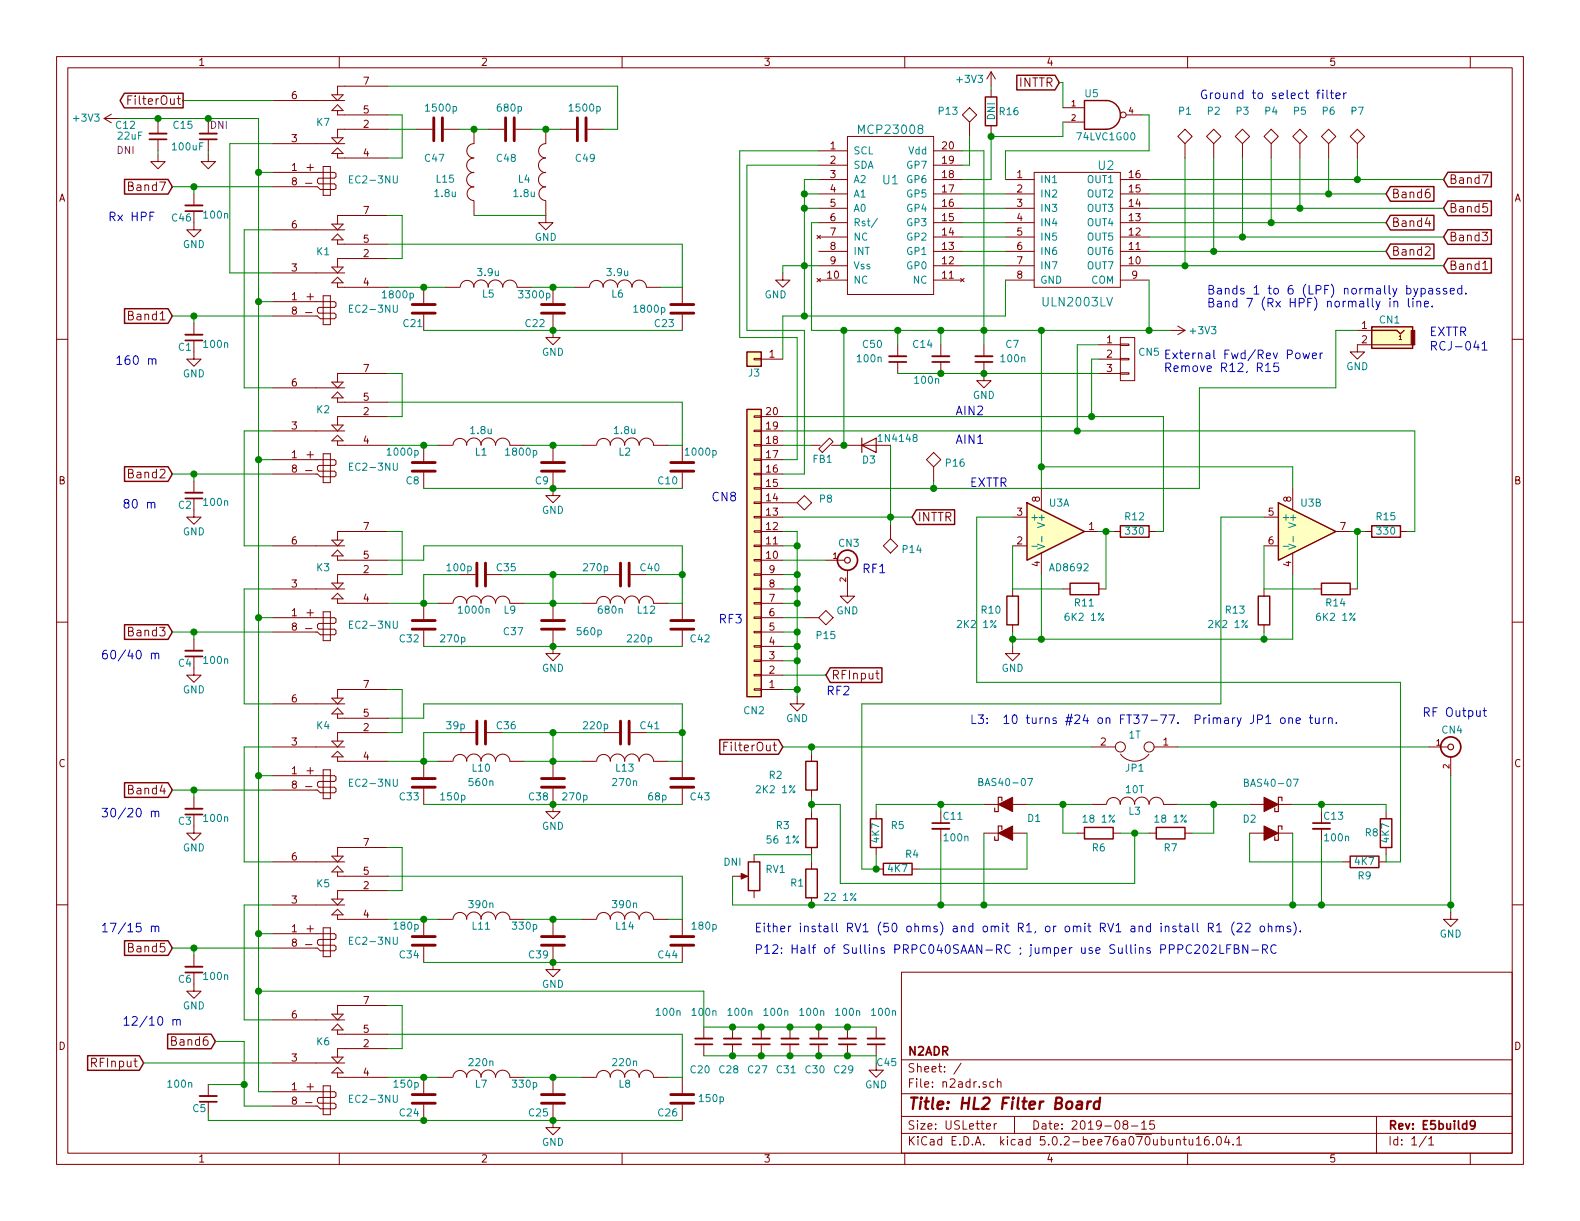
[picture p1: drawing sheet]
<svg xmlns="http://www.w3.org/2000/svg" width="279mm" height="216mm" viewBox="0 0 279 216" stroke-linecap="round" stroke-linejoin="round" font-family="sans-serif">
<defs><g id="words">
<text font-size="2.8" fill="#840000" x="160.4" y="196.2">Title: HL2 Filter Board</text>
<g font-size="2.1" fill="#840000">
<text x="180.2" y="15.4">INTTR</text>
<text x="23.3" y="18.5">FilterOut</text>
<text x="23.1" y="33.8">Band7</text>
<text x="54.3" y="30.3">+</text>
<text x="54.3" y="33.1">-</text>
<text x="246" y="35.1">Band6</text>
<text x="256.2" y="32.5">Band7</text>
<text x="246" y="40.1">Band4</text>
<text x="256.2" y="37.6">Band5</text>
<text x="246" y="45.2">Band2</text>
<text x="256.2" y="47.8">Band1</text>
<text x="256.2" y="42.7">Band3</text>
<text x="54.3" y="53.1">+</text>
<text x="23.1" y="56.6">Band1</text>
<text x="54.3" y="55.9">-</text>
<text x="54.3" y="81.1">+</text>
<text x="54.3" y="83.9">-</text>
<text x="23.1" y="84.6">Band2</text>
<text x="162.2" y="92.2">INTTR</text>
<text x="23.1" y="112.5">Band3</text>
<text x="54.3" y="109">+</text>
<text x="54.3" y="111.8">-</text>
<text x="147" y="120.1">RFInput</text>
<text x="54.3" y="137">+</text>
<text x="128.7" y="132.8">FilterOut</text>
<text x="23.1" y="140.5">Band4</text>
<text x="54.3" y="139.8">-</text>
<text x="54.3" y="164.9">+</text>
<text x="54.3" y="167.7">-</text>
<text x="23.1" y="168.4">Band5</text>
<text x="30.7" y="184.9">Band6</text>
<text x="16.5" y="188.7">RFInput</text>
<text x="160.4" y="189.6">Sheet: /</text>
<text x="160.4" y="186.6">N2ADR</text>
<text x="54.3" y="192.8">+</text>
<text x="54.3" y="195.6">-</text>
<text x="160.4" y="192.3">File: n2adr.sch</text>
<text x="160.4" y="202.5">KiCad E.D.A. kicad 5.0.2-bee76a070ubuntu16.04.1</text>
<text x="160.4" y="199.7">Size: USLetter</text>
<text x="182.4" y="199.7">Date: 2019-08-15</text>
<text x="245.4" y="199.7">Rev: E5build9</text>
<text x="245.4" y="202.5">Id: 1/1</text>
</g>
<g font-size="2.1" fill="#0000c2">
<text x="212.1" y="17.5">Ground to select filter</text>
<text x="19" y="39.1">Rx HPF</text>
<text x="213.4" y="52.1">Bands 1 to 6 (LPF) normally bypassed.</text>
<text x="213.4" y="54.4">Band 7 (Rx HPF) normally in line.</text>
<text x="252.7" y="59.4">EXTTR</text>
<text x="20.3" y="64.5">160 m</text>
<text x="205.7" y="63.5">External Fwd/Rev Power</text>
<text x="205.7" y="65.8">Remove R12, R15</text>
<text x="252.7" y="62">RCJ-041</text>
<text x="168.9" y="73.4">AIN2</text>
<text x="168.9" y="78.5">AIN1</text>
<text x="21.6" y="89.9">80 m</text>
<text x="125.7" y="88.6">CN8</text>
<text x="171.4" y="86.1">EXTTR</text>
<text x="152.4" y="101.3">RF1</text>
<text x="127" y="110.2">RF3</text>
<text x="17.8" y="116.6">60/40 m</text>
<text x="146" y="122.9">RF2</text>
<text x="171.4" y="128">L3: 10 turns #24 on FT37-77. Primary JP1 one turn.</text>
<text x="251.5" y="126.7">RF Output</text>
<text x="17.8" y="144.5">30/20 m</text>
<text x="17.8" y="164.8">17/15 m</text>
<text x="133.3" y="164.8">Either install RV1 (50 ohms) and omit R1, or omit RV1 and install R1 (22 ohms).</text>
<text x="133.3" y="168.7">P12: Half of Sullins PRPC040SAAN-RC ; jumper use Sullins PPPC202LFBN-RC</text>
<text x="21.6" y="181.4">12/10 m</text>
</g>
<g font-size="2.1" fill="#008484">
<text x="152.2" y="23.7">MCP23008</text>
<text x="156.1" y="32.6">U1</text>
<text x="194.2" y="30">U2</text>
<text x="184.6" y="54.2">ULN2003LV</text>
</g>
<g font-size="1.8" fill="#840000">
<text x="35" y="11.6">1</text>
<text x="85" y="11.6">2</text>
<text x="135" y="11.6">3</text>
<text x="185" y="11.6">4</text>
<text x="235" y="11.6">5</text>
<text x="51.6" y="17.5">6</text>
<text x="64.3" y="15">7</text>
<text x="64.3" y="22.6">2</text>
<text x="64.3" y="20.1">5</text>
<text x="51.6" y="25.1">3</text>
<text x="64.3" y="27.7">4</text>
<text x="146.8" y="26.4">1</text>
<text x="146.8" y="29">2</text>
<text x="166.7" y="29">19</text>
<text x="166.7" y="26.4">20</text>
<text x="10.4" y="35.6">A</text>
<text x="51.6" y="30.2">1</text>
<text x="51.6" y="32.8">8</text>
<text x="146.8" y="31.5">3</text>
<text x="146.8" y="34">4</text>
<text x="166.7" y="34">17</text>
<text x="166.7" y="31.5">18</text>
<text x="179.9" y="31.5">1</text>
<text x="179.9" y="34">2</text>
<text x="199.7" y="34">15</text>
<text x="199.7" y="31.5">16</text>
<text x="267.8" y="35.6">A</text>
<text x="51.6" y="40.4">6</text>
<text x="64.3" y="37.8">7</text>
<text x="146.8" y="36.6">5</text>
<text x="146.8" y="39.1">6</text>
<text x="146.8" y="41.7">7</text>
<text x="166.7" y="41.7">14</text>
<text x="166.7" y="39.1">15</text>
<text x="166.7" y="36.6">16</text>
<text x="179.9" y="36.6">3</text>
<text x="179.9" y="39.1">4</text>
<text x="179.9" y="41.7">5</text>
<text x="199.7" y="41.7">12</text>
<text x="199.7" y="39.1">13</text>
<text x="199.7" y="36.6">14</text>
<text x="64.3" y="45.5">2</text>
<text x="64.3" y="42.9">5</text>
<text x="146.8" y="44.2">8</text>
<text x="146.8" y="46.7">9</text>
<text x="166.7" y="46.7">12</text>
<text x="166.7" y="44.2">13</text>
<text x="179.9" y="44.2">6</text>
<text x="179.9" y="46.7">7</text>
<text x="199.7" y="46.7">10</text>
<text x="199.7" y="44.2">11</text>
<text x="51.6" y="53.1">1</text>
<text x="51.6" y="48">3</text>
<text x="64.3" y="50.5">4</text>
<text x="146.4" y="49.3">10</text>
<text x="166.7" y="49.3">11</text>
<text x="179.9" y="49.3">8</text>
<text x="200.2" y="49.3">9</text>
<text x="51.6" y="55.6">8</text>
<text x="240.8" y="58.2">1</text>
<text x="64.3" y="65.8">7</text>
<text x="136" y="63.2">1</text>
<text x="195.7" y="60.7">1</text>
<text x="195.7" y="63.2">2</text>
<text x="195.7" y="65.8">3</text>
<text x="240.8" y="60.7">2</text>
<text x="51.6" y="68.3">6</text>
<text x="64.3" y="70.9">5</text>
<text x="51.6" y="75.9">3</text>
<text x="64.3" y="73.4">2</text>
<text x="135.6" y="75.9">19</text>
<text x="135.6" y="73.4">20</text>
<text x="51.6" y="81">1</text>
<text x="51.6" y="83.6">8</text>
<text x="64.3" y="78.5">4</text>
<text x="135.6" y="83.6">16</text>
<text x="135.6" y="81">17</text>
<text x="135.6" y="78.5">18</text>
<text x="10.4" y="85.6">B</text>
<text x="135.6" y="88.6">14</text>
<text x="135.6" y="86.1">15</text>
<text x="183.9" y="88.7" transform="rotate(-90 183.9 88.7)">8</text>
<text x="228.3" y="88.7" transform="rotate(-90 228.3 88.7)">8</text>
<text x="267.8" y="85.6">B</text>
<text x="64.3" y="93.7">7</text>
<text x="135.6" y="93.7">12</text>
<text x="135.6" y="91.2">13</text>
<text x="179.9" y="91.2">3</text>
<text x="192.6" y="93.7">1</text>
<text x="224.3" y="91.2">5</text>
<text x="237" y="93.7">7</text>
<text x="51.6" y="96.3">6</text>
<text x="64.3" y="101.3">2</text>
<text x="64.3" y="98.8">5</text>
<text x="135.6" y="98.8">10</text>
<text x="135.6" y="96.3">11</text>
<text x="136" y="101.3">9</text>
<text x="179.9" y="96.3">2</text>
<text x="183.9" y="100.2" transform="rotate(-90 183.9 100.2)">4</text>
<text x="224.3" y="96.3">6</text>
<text x="228.3" y="100.2" transform="rotate(-90 228.3 100.2)">4</text>
<text x="51.6" y="103.9">3</text>
<text x="64.3" y="106.4">4</text>
<text x="136" y="106.4">7</text>
<text x="136" y="103.9">8</text>
<text x="51.6" y="109">1</text>
<text x="51.6" y="111.5">8</text>
<text x="136" y="111.5">5</text>
<text x="136" y="109">6</text>
<text x="136" y="119.1">2</text>
<text x="136" y="116.6">3</text>
<text x="136" y="114">4</text>
<text x="51.6" y="124.2">6</text>
<text x="64.3" y="121.7">7</text>
<text x="136" y="121.7">1</text>
<text x="51.6" y="131.8">3</text>
<text x="64.3" y="129.3">2</text>
<text x="64.3" y="126.7">5</text>
<text x="194.6" y="131.8">2</text>
<text x="205.7" y="131.8">1</text>
<text x="10.4" y="135.6">C</text>
<text x="51.6" y="136.9">1</text>
<text x="64.3" y="134.4">4</text>
<text x="267.8" y="135.6">C</text>
<text x="51.6" y="139.4">8</text>
<text x="64.3" y="149.6">7</text>
<text x="51.6" y="152.1">6</text>
<text x="64.3" y="154.7">5</text>
<text x="51.6" y="159.8">3</text>
<text x="64.3" y="157.2">2</text>
<text x="51.6" y="164.8">1</text>
<text x="51.6" y="167.4">8</text>
<text x="64.3" y="162.3">4</text>
<text x="64.3" y="177.5">7</text>
<text x="10.4" y="185.6">D</text>
<text x="51.6" y="180.1">6</text>
<text x="64.3" y="185.2">2</text>
<text x="64.3" y="182.6">5</text>
<text x="267.8" y="185.6">D</text>
<text x="51.6" y="187.7">3</text>
<text x="64.3" y="190.2">4</text>
<text x="51.6" y="192.8">1</text>
<text x="51.6" y="195.3">8</text>
<text x="35" y="205.5">1</text>
<text x="85" y="205.5">2</text>
<text x="135" y="205.5">3</text>
<text x="185" y="205.5">4</text>
<text x="235" y="205.5">5</text>
</g>
<g font-size="1.8" fill="#008484">
<text x="169.4" y="14.7">+3V3</text>
<text x="191.9" y="17.2">U5</text>
<text x="13.2" y="21.5">+3V3</text>
<text x="20.6" y="22.8">C12</text>
<text x="30.7" y="22.8">C15</text>
<text x="56" y="22.3">K7</text>
<text x="75.5" y="19.7">1500p</text>
<text x="88.1" y="19.7">680p</text>
<text x="100.9" y="19.7">1500p</text>
<text x="166.1" y="20.3">P13</text>
<text x="175.9" y="21.2" transform="rotate(-90 175.9 21.2)">DNI</text>
<text x="176.8" y="20.4">R16</text>
<text x="208.5" y="20.3">P1</text>
<text x="213.6" y="20.3">P2</text>
<text x="218.6" y="20.3">P3</text>
<text x="223.7" y="20.3">P4</text>
<text x="228.8" y="20.3">P5</text>
<text x="233.9" y="20.3">P6</text>
<text x="239" y="20.3">P7</text>
<text x="20.9" y="24.7">22uF</text>
<text x="30.6" y="26.6">100uF</text>
<text x="75.2" y="28.6">C47</text>
<text x="87.9" y="28.6">C48</text>
<text x="101.9" y="28.6">C49</text>
<text x="150.9" y="27.3">SCL</text>
<text x="150.9" y="29.8">SDA</text>
<text x="160.6" y="29.8">GP7</text>
<text x="160.7" y="27.3">Vdd</text>
<text x="190.7" y="24.8">74LVC1G00</text>
<text x="62.3" y="32.4">EC2-3NU</text>
<text x="77" y="34.8">1.8u</text>
<text x="77.2" y="32.3">L15</text>
<text x="91" y="34.8">1.8u</text>
<text x="91.7" y="32.3">L4</text>
<text x="150.9" y="32.4">A2</text>
<text x="150.9" y="34.9">A1</text>
<text x="160.6" y="34.9">GP5</text>
<text x="160.6" y="32.4">GP6</text>
<text x="183.9" y="32.4">IN1</text>
<text x="183.9" y="34.9">IN2</text>
<text x="192.4" y="34.9">OUT2</text>
<text x="192.4" y="32.4">OUT1</text>
<text x="30.5" y="39.2">C46</text>
<text x="36.2" y="38.7">100n</text>
<text x="150.9" y="37.5">A0</text>
<text x="150.9" y="40">Rst/</text>
<text x="160.6" y="40">GP3</text>
<text x="160.6" y="37.5">GP4</text>
<text x="183.9" y="37.5">IN3</text>
<text x="183.9" y="40">IN4</text>
<text x="192.4" y="40">OUT4</text>
<text x="192.4" y="37.5">OUT3</text>
<text x="32.3" y="43.9">GND</text>
<text x="56" y="45.1">K1</text>
<text x="94.6" y="42.6">GND</text>
<text x="150.9" y="42.5">NC</text>
<text x="150.9" y="45.1">INT</text>
<text x="150.9" y="47.6">Vss</text>
<text x="160.6" y="47.6">GP0</text>
<text x="160.6" y="45.1">GP1</text>
<text x="160.6" y="42.5">GP2</text>
<text x="183.9" y="42.5">IN5</text>
<text x="183.9" y="45.1">IN6</text>
<text x="183.9" y="47.6">IN7</text>
<text x="192.4" y="47.6">OUT7</text>
<text x="192.4" y="45.1">OUT6</text>
<text x="192.4" y="42.5">OUT5</text>
<text x="67.9" y="52.8">1800p</text>
<text x="84.6" y="48.8">3.9u</text>
<text x="85.3" y="52.6">L5</text>
<text x="92" y="52.8">3300p</text>
<text x="107.5" y="48.8">3.9u</text>
<text x="108.2" y="52.6">L6</text>
<text x="135.2" y="52.8">GND</text>
<text x="150.9" y="50.2">NC</text>
<text x="161.5" y="50.2">NC</text>
<text x="183.9" y="50.2">GND</text>
<text x="193" y="50.2">COM</text>
<text x="62.3" y="55.3">EC2-3NU</text>
<text x="71.4" y="57.8">C21</text>
<text x="93" y="57.8">C22</text>
<text x="112.3" y="55.3">1800p</text>
<text x="115.8" y="57.8">C23</text>
<text x="210.6" y="59.1">+3V3</text>
<text x="244" y="57.2">CN1</text>
<text x="31.6" y="62">C1</text>
<text x="36.2" y="61.5">100n</text>
<text x="95.8" y="62.9">GND</text>
<text x="151.7" y="64.1">100n</text>
<text x="152.7" y="61.5">C50</text>
<text x="161.5" y="61.5">C14</text>
<text x="177.1" y="64.1">100n</text>
<text x="177.9" y="61.5">C7</text>
<text x="201.4" y="62.9">CN5</text>
<text x="238.1" y="65.5">GND</text>
<text x="32.3" y="66.7">GND</text>
<text x="132.4" y="66.6">J3</text>
<text x="161.9" y="67.9">100n</text>
<text x="172" y="70.5">GND</text>
<text x="56" y="73.1">K2</text>
<text x="83.3" y="76.8">1.8u</text>
<text x="108.7" y="76.8">1.8u</text>
<text x="62.3" y="83.2">EC2-3NU</text>
<text x="68.7" y="80.6">1000p</text>
<text x="84.1" y="80.6">L1</text>
<text x="89.7" y="80.6">1800p</text>
<text x="109.5" y="80.6">L2</text>
<text x="121.4" y="80.6">1000p</text>
<text x="143.8" y="81.8">FB1</text>
<text x="152.6" y="82">D3</text>
<text x="155.7" y="78.2">1N4148</text>
<text x="167.3" y="82.5">P16</text>
<text x="31.6" y="90">C2</text>
<text x="36.2" y="89.5">100n</text>
<text x="71.9" y="85.6">C8</text>
<text x="94.7" y="85.6">C9</text>
<text x="116.5" y="85.6">C10</text>
<text x="145" y="88.9">P8</text>
<text x="185.5" y="89.6">U3A</text>
<text x="230.1" y="89.6">U3B</text>
<text x="32.3" y="94.7">GND</text>
<text x="95.8" y="90.9">GND</text>
<text x="182.1" y="92.1">+</text>
<text x="184.8" y="92.9" transform="rotate(-90 184.8 92.9)">V+</text>
<text x="199" y="92">R12</text>
<text x="199.2" y="94.5">330</text>
<text x="226.6" y="92.1">+</text>
<text x="229.2" y="92.9" transform="rotate(-90 229.2 92.9)">V+</text>
<text x="243.5" y="92">R15</text>
<text x="243.6" y="94.5">330</text>
<text x="56" y="101">K3</text>
<text x="79.2" y="101">100p</text>
<text x="87.9" y="101">C35</text>
<text x="103.3" y="101">270p</text>
<text x="113.3" y="101">C40</text>
<text x="148.4" y="96.7">CN3</text>
<text x="159.7" y="97.8">P14</text>
<text x="185.9" y="101">AD8692</text>
<text x="190.1" y="107.2">R11</text>
<text x="234.6" y="107.2">R14</text>
<text x="62.3" y="111.2">EC2-3NU</text>
<text x="70.7" y="113.6">C32</text>
<text x="78.1" y="113.6">270p</text>
<text x="81.3" y="108.5">1000n</text>
<text x="89.2" y="108.5">L9</text>
<text x="89.2" y="112.3">C37</text>
<text x="102.2" y="112.3">560p</text>
<text x="105.9" y="108.5">680n</text>
<text x="111.1" y="113.6">220p</text>
<text x="112.8" y="108.5">L12</text>
<text x="122.2" y="113.6">C42</text>
<text x="144.5" y="113">P15</text>
<text x="147.9" y="108.6">GND</text>
<text x="169.6" y="111">2K2 1%</text>
<text x="173.6" y="108.5">R10</text>
<text x="188.6" y="109.8">6K2 1%</text>
<text x="214" y="111">2K2 1%</text>
<text x="216.8" y="108.5">R13</text>
<text x="233.1" y="109.8">6K2 1%</text>
<text x="31.6" y="117.9">C4</text>
<text x="36.2" y="117.4">100n</text>
<text x="95.8" y="118.8">GND</text>
<text x="177.1" y="118.8">GND</text>
<text x="32.3" y="122.6">GND</text>
<text x="56" y="129">K4</text>
<text x="79.1" y="129">39p</text>
<text x="87.9" y="129">C36</text>
<text x="103.3" y="129">220p</text>
<text x="113.3" y="129">C41</text>
<text x="131.6" y="126.3">CN2</text>
<text x="139" y="127.7">GND</text>
<text x="199.6" y="130.6">1T</text>
<text x="255" y="129.7">CN4</text>
<text x="83.6" y="136.4">L10</text>
<text x="109" y="136.4">L13</text>
<text x="136" y="137.7">R2</text>
<text x="199.1" y="136.4">JP1</text>
<text x="62.3" y="139.1">EC2-3NU</text>
<text x="70.7" y="141.5">C33</text>
<text x="78.1" y="141.5">150p</text>
<text x="83.1" y="139">560n</text>
<text x="93.6" y="141.5">C38</text>
<text x="99.7" y="141.5">270p</text>
<text x="108.5" y="139">270n</text>
<text x="114.7" y="141.5">68p</text>
<text x="122.2" y="141.5">C43</text>
<text x="134" y="140.3">2K2 1%</text>
<text x="173.7" y="139">BAS40-07</text>
<text x="199.1" y="140.3">10T</text>
<text x="220.6" y="139.1">BAS40-07</text>
<text x="31.6" y="145.8">C3</text>
<text x="36.2" y="145.3">100n</text>
<text x="95.8" y="146.7">GND</text>
<text x="135.9" y="149.1">56 1%</text>
<text x="137.3" y="146.6">R3</text>
<text x="155.5" y="148.9" transform="rotate(-90 155.5 148.9)">4K7</text>
<text x="157.6" y="146.6">R5</text>
<text x="166.9" y="145">C11</text>
<text x="167.1" y="148.8">100n</text>
<text x="181.8" y="145.3">D1</text>
<text x="191.8" y="145.5">18 1%</text>
<text x="199.6" y="144.1">L3</text>
<text x="204.5" y="145.5">18 1%</text>
<text x="219.9" y="145.5">D2</text>
<text x="234.2" y="145">C13</text>
<text x="234.4" y="148.8">100n</text>
<text x="241.5" y="147.9">R8</text>
<text x="245.7" y="148.9" transform="rotate(-90 245.7 148.9)">4K7</text>
<text x="32.3" y="150.5">GND</text>
<text x="128" y="153.1">DNI</text>
<text x="135.5" y="154.4">RV1</text>
<text x="157.1" y="154.2">4K7</text>
<text x="160.2" y="151.7">R4</text>
<text x="193.2" y="150.5">R6</text>
<text x="205.9" y="150.5">R7</text>
<text x="239.6" y="153">4K7</text>
<text x="240.2" y="155.5">R9</text>
<text x="56" y="156.9">K5</text>
<text x="83.1" y="160.6">390n</text>
<text x="108.5" y="160.6">390n</text>
<text x="139.9" y="156.8">R1</text>
<text x="146.1" y="159.3">22 1%</text>
<text x="62.3" y="167.1">EC2-3NU</text>
<text x="69.8" y="164.4">180p</text>
<text x="83.6" y="164.4">L11</text>
<text x="90.8" y="164.4">330p</text>
<text x="109" y="164.4">L14</text>
<text x="122.5" y="164.4">180p</text>
<text x="254.6" y="165.8">GND</text>
<text x="31.6" y="173.8">C6</text>
<text x="36.2" y="173.3">100n</text>
<text x="70.7" y="169.5">C34</text>
<text x="93.6" y="169.5">C39</text>
<text x="116.5" y="169.5">C44</text>
<text x="32.3" y="178.5">GND</text>
<text x="95.8" y="174.7">GND</text>
<text x="116.2" y="179.6">100n</text>
<text x="122.5" y="179.6">100n</text>
<text x="128.9" y="179.6">100n</text>
<text x="135.2" y="179.6">100n</text>
<text x="141.6" y="179.6">100n</text>
<text x="147.9" y="179.6">100n</text>
<text x="154.3" y="179.6">100n</text>
<text x="56" y="184.8">K6</text>
<text x="83.1" y="188.5">220n</text>
<text x="108.5" y="188.5">220n</text>
<text x="122.2" y="189.8">C20</text>
<text x="127.3" y="189.8">C28</text>
<text x="132.3" y="189.8">C27</text>
<text x="137.4" y="189.8">C31</text>
<text x="142.5" y="189.8">C30</text>
<text x="147.6" y="189.8">C29</text>
<text x="29.8" y="192.3">100n</text>
<text x="34.1" y="196.6">C5</text>
<text x="62.3" y="195">EC2-3NU</text>
<text x="69.8" y="192.3">150p</text>
<text x="70.7" y="197.4">C24</text>
<text x="84.1" y="192.3">L7</text>
<text x="90.8" y="192.3">330p</text>
<text x="93.6" y="197.4">C25</text>
<text x="109.5" y="192.3">L8</text>
<text x="116.5" y="197.4">C26</text>
<text x="123.8" y="194.9">150p</text>
<text x="153" y="192.5">GND</text>
<text x="95.8" y="202.6">GND</text>
</g>
<g font-size="1.8" fill="#008400">
<text x="37.2" y="22.8">DNI</text>
<text x="155.2" y="188.5">C45</text>
</g>
<text font-size="1.8" fill="#840084" x="20.7" y="27.2">DNI</text>
<g font-size="1.4" fill="#840000">
<text x="189.5" y="18.8">1</text>
<text x="189.5" y="21.3">2</text>
<text x="199.6" y="20.1">4</text>
<text x="147.3" y="98.8">1</text>
<text x="149.6" y="102.9" transform="rotate(-90 149.6 102.9)">2</text>
<text x="254" y="131.8">1</text>
<text x="256.3" y="135.9" transform="rotate(-90 256.3 135.9)">2</text>
</g>
<text font-size="1.1" fill="#840000" x="247.4" y="60.1">1</text>
</g></defs>
<g fill="none" stroke="#840000" stroke-width=".18">
<path d="M10 10h259.4v195.9h-259.4zM12 12h255.4v191.9h-255.4zM22.6 17.7h.5M23.3 16.9h-.7v1.6M48.3 17.8h12.7M58.7 16.8h2l-1 1zM59.7 19.6v.7h8.9M59.7 18.5l1 1.1h-2zM60 10v2M68.6 15.2h-8.9v1.6M110 10v2M160 10v2"/>
<path d="M171.4 19.1l1.3 1.2-1.3 1.3-1.2-1.3zM175.3 12.7v2.5M175.3 15.9v1.2M175.3 12.7l-.8 1.3M175.3 12.7l.7 1.3M188 19.1h3.8M210 10v2M260 10v2M18.4 21l1.3 .7M18.4 21h2.6M19.7 20.2l-1.3 .8M27.9 27.3v1.3h1.3l-1.3 1.2-1.2-1.2h1.2"/>
<path d="M27.9 21.6v2M27.9 24.6v2.1M34.3 37.3v3.3h1.3l-1.3 1.3-1.3-1.3h1.3M34.3 34.3v2M36.8 27.3v1.3h1.3l-1.3 1.2-1.2-1.2h1.2M36.8 21.6v2M36.8 24.6v2.1M48.3 30.5h10.9l.2 .2v.5l-.2 .3h-2.8l-.3 .3v.4l.3 .3h2.8l.2 .3v.5l-.2 .2h-2.6l-.5-.5h-7.8M48.3 25.4h12.7M57.1 29.4h1.3v5.1h-1.3zM58.7 39.6h2l-1 1zM58.7 27.2l1-1 1 1z"/>
<path d="M58.7 24.4h2l-1 1zM59.7 27.2v.7h8.9M68.6 22.9h-8.9v1.5M68.6 38.1h-8.9v1.5M73.7 22.9h2.8M78.5 22.9h2.8M83.8 25.4a1.27 1.27 0 0 0-1.3 1.3 1.27 1.27 0 0 0 1.3 1.2 1.3 1.3 0 0 0-1.3 1.3 1.3 1.3 0 0 0 1.3 1.3M83.8 30.5a1.3 1.3 0 0 0-1.3 1.3 1.3 1.3 0 0 0 1.3 1.3M83.8 33a1.22 1.22 0 0 0-1.2 1.2 1.22 1.22 0 0 0 1.2 1.3M83.8 22.9v2.5M83.8 35.6v2.5M86.4 22.9h2.8"/>
<path d="M91.2 22.9h2.8M96.5 30.5a1.3 1.3 0 0 0-1.3 1.3 1.3 1.3 0 0 0 1.3 1.3M96.5 33a1.22 1.22 0 0 0-1.2 1.2 1.22 1.22 0 0 0 1.2 1.3M96.5 22.9v2.5a1.27 1.27 0 0 0-1.3 1.3 1.27 1.27 0 0 0 1.3 1.2 1.3 1.3 0 0 0-1.3 1.3 1.3 1.3 0 0 0 1.3 1.3M96.5 35.6v3.8h1.3l-1.3 1.2-1.3-1.2h1.3M99.1 22.9h2.8M103.9 22.9h2.8M144.8 26.7h5.1M144.8 39.4h5.1M144.8 36.8h5.1M144.8 34.3h5.1M144.8 31.8h5.1"/>
<path d="M144.8 29.2h5.1M149.9 24.1h15.2v28h-15.2zM165.1 26.7h5.1M165.1 39.4h5.1M165.1 36.8h5.1M165.1 34.3h5.1M165.1 31.8h5.1M165.1 29.2h5.1M171.4 21.6v2.5M175.3 22.2v1.3M177.8 39.4h5.1M177.8 36.8h5.1"/>
<path d="M177.8 34.3h5.1M177.8 31.8h5.1M182.9 30.5v20.3zM182.9 30.5h15.2zM188 21.6h3.8M198.1 30.5v20.3zM198.1 39.4h5.1M198.1 36.8h5.1M198.1 34.3h5.1M198.1 31.8h5.1M199.1 20.3h2.8M209.5 22.9l1.3 1.2-1.3 1.3-1.2-1.3z"/>
<path d="M209.5 25.4v2.5M214.6 22.9l1.3 1.2-1.3 1.3-1.2-1.3zM214.6 25.4v2.5M218.4 24.1l1.3-1.2 1.3 1.2-1.3 1.3zM219.7 25.4v2.5M223.5 24.1l1.3-1.2 1.3 1.2-1.3 1.3zM224.8 25.4v2.5M229.9 22.9l1.2 1.2-1.2 1.3-1.3-1.3zM229.9 25.4v2.5M234.9 22.9l1.3 1.2-1.3 1.3-1.2-1.3zM234.9 25.4v2.5M238.8 24.1l1.2-1.2 1.3 1.2-1.3 1.3z"/>
<path d="M240 25.4v2.5M252.4 38.5l-.4 1h1M252.8 33.5a.59 .59 0 0 0-.8 .6v.6l.2 .2 .4 .1 .2-.2 .1-.5-.1-.2-.5-.1-.3 .3M262.1 30.9h1l-.6 1.5M263 36h-.7l-.1 .7 .2-.1h.5l.2 .3-.1 .5-.2 .1h-.4l-.2-.1M10 60h2M34.3 57.2v2M48.3 53.3h10.9l.2 .3v.5l-.2 .3h-2.8l-.3 .2v.5l.3 .3h2.8l.2 .2v.5l-.2 .3h-2.6l-.5-.5h-7.8M48.3 48.3h12.7M48.3 40.6h12.7M57.1 52.3h1.3v5.1h-1.3zM58.7 50l1-1 1 1z"/>
<path d="M58.7 47.2h2l-1 1.1zM59.7 41.4l1 1h-2zM59.7 42.4v.8h8.9M59.7 50v.8h8.9M68.6 45.7h-8.9v1.5M74.9 50.8v2.8M74.9 55.6v2.8M78.7 50.8h2.6M81.4 50.8a1.22 1.22 0 0 1 1.2-1.2 1.22 1.22 0 0 1 1.2 1.2M83.8 50.8a1.3 1.3 0 0 1 1.3-1.3 1.3 1.3 0 0 1 1.3 1.3M86.3 50.8a1.3 1.3 0 0 1 1.3-1.3 1.3 1.3 0 0 1 1.3 1.3 1.27 1.27 0 0 1 1.3-1.3 1.27 1.27 0 0 1 1.2 1.3h2.6M97.8 55.6v4.1h1.3l-1.3 1.3-1.3-1.3h1.3"/>
<path d="M97.8 50.8v2.8M101.6 50.8h2.5M104.2 50.8a1.22 1.22 0 0 1 1.3-1.2 1.22 1.22 0 0 1 1.2 1.2M106.6 50.8a1.3 1.3 0 0 1 1.3-1.3 1.3 1.3 0 0 1 1.3 1.3M109.2 50.8a1.3 1.3 0 0 1 1.3-1.3 1.3 1.3 0 0 1 1.3 1.3 1.27 1.27 0 0 1 1.2-1.3 1.27 1.27 0 0 1 1.3 1.3h2.5M120.6 50.8v2.8M120.6 55.6v2.8M138.4 48.3v1.2h1.3l-1.3 1.3-1.2-1.3h1.2M144.5 49.2l.6 .6M144.5 41.6l.6 .6M144.8 49.5h5.1M144.8 47h5.1"/>
<path d="M144.8 44.5h5.1M144.8 41.9h5.1M145.1 49.2l-.6 .6M145.1 41.6l-.6 .6M165.1 49.5h5.1M165.1 47h5.1M165.1 44.5h5.1M165.1 41.9h5.1M169.9 49.2l.6 .6M170.5 49.2l-.6 .6M177.8 49.5h5.1M177.8 47h5.1"/>
<path d="M177.8 44.5h5.1M177.8 41.9h5.1M182.9 50.8h15.2zM198.1 59.7h2.6v7.6h-2.6zM198.1 49.5h5.1M198.1 47h5.1M198.1 44.5h5.1M198.1 41.9h5.1M207 58.4h2.5M208.3 57.7l1.2 .7M209.5 58.4l-1.2 .8M240 58.4h2.6"/>
<path d="M252 43.7l.6-.1 .2 .1 .1 .3-.9 1.1h.9M262.1 41.1h1l-.5 .6 .4 .1v.6l-.2 .2h-.4l-.3-.2M262.2 47.7h.9M267.4 60h2M34.3 60.2v3.3h1.3l-1.3 1.3-1.3-1.3h1.3M48.3 76.2h12.7M48.3 68.6h12.7M58.7 78l1-1 1 1zM58.7 75.2h2l-1 1zM58.7 67.6h2l-1 1zM59.7 70.4v.7h8.9M59.7 78v.7h8.9"/>
<path d="M59.7 69.3l1 1.1h-2zM68.6 66h-8.9v1.6M68.6 73.7h-8.9v1.5M74.9 78.7v2.8M77.5 78.7h2.5M80.1 78.7a1.22 1.22 0 0 1 1.2-1.2 1.22 1.22 0 0 1 1.2 1.2M82.5 78.7a1.3 1.3 0 0 1 1.3-1.3 1.3 1.3 0 0 1 1.3 1.3M85 78.7a1.3 1.3 0 0 1 1.3-1.3 1.3 1.3 0 0 1 1.3 1.3 1.27 1.27 0 0 1 1.3-1.2 1.27 1.27 0 0 1 1.3 1.2M97.8 78.7v2.8M102.9 78.7h2.5M105.5 78.7a1.22 1.22 0 0 1 1.2-1.2 1.22 1.22 0 0 1 1.2 1.2M107.9 78.7a1.3 1.3 0 0 1 1.3-1.3 1.3 1.3 0 0 1 1.3 1.3"/>
<path d="M110.4 78.7a1.3 1.3 0 0 1 1.3-1.3 1.3 1.3 0 0 1 1.3 1.3 1.27 1.27 0 0 1 1.3-1.2 1.27 1.27 0 0 1 1.3 1.2h2.5M120.6 78.7v2.8M133.3 73.5h1.3v.3h-1.3zM133.3 76.1h1.3v.2h-1.3zM133.3 78.6h1.3v.3h-1.3zM133.3 63.4h1.3v.2h-1.3zM134.6 78.7h3.8M134.6 76.2h3.8M134.6 73.7h3.8M134.6 63.5h3.8M143.5 78.7h1.5M144.8 79.4l1.9-1.9 .6 .6-1.9 1.9z"/>
<path d="M147.1 78.7h1.5M149.9 78.7h7.6M158.7 61v2M158.7 64v2M166.4 61v2M166.4 64v2M174 64v3.3h1.3l-1.3 1.3-1.3-1.3h1.3M174 61v2M194.3 66h3.8M194.3 61h3.8M194.3 63.5h3.8M198.1 65.9h1.5v.3h-1.5z"/>
<path d="M198.1 63.4h1.5v.2h-1.5zM198.1 60.8h1.5v.3h-1.5zM250.2 61h-10.2v1.2h1.3l-1.3 1.3-1.2-1.3h1.2M34.3 90.2v1.2h1.3l-1.3 1.3-1.3-1.3h1.3M34.3 85.1v2M48.3 81.3h10.9l.2 .2v.5l-.2 .3h-2.8l-.3 .3v.4l.3 .3h2.8l.2 .3v.5l-.2 .2h-2.6l-.5-.5h-7.8M48.3 96.5h12.7M57.1 80.2h1.3v5.1h-1.3zM58.7 95.5h2l-1 1zM59.7 98.3v.8h8.9M59.7 97.3l1 1h-2zM68.6 94h-8.9v1.5"/>
<path d="M74.9 83.6v2.8M97.8 83.6v4h1.3l-1.3 1.3-1.3-1.3h1.3M120.6 83.6v2.8M133.3 81.2h1.3v.2h-1.3zM133.3 83.7h1.3v.2h-1.3zM133.3 86.2h1.3v.3h-1.3zM133.3 88.8h1.3v.2h-1.3zM133.3 91.3h1.3v.3h-1.3zM133.3 93.9h1.3v.2h-1.3zM133.3 96.4h1.3v.2h-1.3zM133.3 98.9h1.3v.3h-1.3zM134.6 83.8h3.8"/>
<path d="M134.6 81.3h3.8M134.6 99.1h3.8M134.6 96.5h3.8M134.6 94h3.8M134.6 91.4h3.8M134.6 88.9h6.4M134.6 86.4h3.8M141 88.9l1.2-1.3 1.3 1.3-1.3 1.3zM146 99.1h3.4M157.5 95.3l1.2 1.2-1.2 1.3-1.3-1.3zM157.5 92.7v2.6M165.1 80l1.3 1.3-1.3 1.3-1.3-1.3z"/>
<path d="M165.1 82.6v2.5M179.1 96.5h2.5M179.1 91.4h2.5M184.1 86.4v3.8M184.1 97.8v3.8M191.8 94h2.5M196.8 94h1.3M203.2 94h1.3M223.5 96.5h2.6M223.5 91.4h2.6M228.6 86.4v3.8M228.6 97.8v3.8"/>
<path d="M236.2 94h2.6M241.3 94h1.3M247.6 94h1.3M10 110h2M34.3 118.1v1.3h1.3l-1.3 1.3-1.3-1.3h1.3M34.3 113v2.1M48.3 109.2h10.9l.2 .2v.6l-.2 .2h-2.8l-.3 .3v.5l.3 .3h2.8l.2 .2v.5l-.2 .2h-2.6l-.5-.4h-7.8M48.3 104.1h12.7M57.1 108.2h1.3v5.1h-1.3zM58.7 105.9l1-1 1 1zM58.7 103.1h2l-1 1zM59.7 105.9v.8h8.9"/>
<path d="M68.6 101.6h-8.9v1.5M74.9 106.7v2.8M74.9 111.5v2.8M77.5 106.7h2.5M80.1 106.7a1.22 1.22 0 0 1 1.2-1.2 1.22 1.22 0 0 1 1.2 1.2M81.3 101.6h2.8M82.5 106.7a1.3 1.3 0 0 1 1.3-1.3 1.3 1.3 0 0 1 1.3 1.3M85 106.7a1.3 1.3 0 0 1 1.3-1.3 1.3 1.3 0 0 1 1.3 1.3 1.27 1.27 0 0 1 1.3-1.3 1.27 1.27 0 0 1 1.3 1.3h2.5M86.1 101.6h2.8M97.8 111.5v4.1h1.3l-1.3 1.2-1.3-1.2h1.3M97.8 106.7v2.8M102.9 106.7h2.5"/>
<path d="M105.5 106.7a1.22 1.22 0 0 1 1.2-1.2 1.22 1.22 0 0 1 1.2 1.2M106.7 101.6h2.8M107.9 106.7a1.3 1.3 0 0 1 1.3-1.3 1.3 1.3 0 0 1 1.3 1.3M110.4 106.7a1.3 1.3 0 0 1 1.3-1.3 1.3 1.3 0 0 1 1.3 1.3 1.27 1.27 0 0 1 1.3-1.3 1.27 1.27 0 0 1 1.3 1.3h2.5M111.5 101.6h2.8M120.6 106.7v2.8M120.6 111.5v2.8M133.3 101.5h1.3v.2h-1.3zM133.3 104h1.3v.3h-1.3zM133.3 106.6h1.3v.2h-1.3zM133.3 109.1h1.3v.2h-1.3zM133.3 111.6h1.3v.3h-1.3z"/>
<path d="M133.3 114.2h1.3v.2h-1.3zM133.3 116.7h1.3v.3h-1.3zM133.3 119.3h1.3v.2h-1.3zM134.6 111.8h3.8M134.6 109.2h3.8M134.6 104.1h3.8M134.6 101.6h3.8M134.6 106.7h3.8M134.6 119.4h3.8M134.6 116.8h3.8M134.6 114.3h3.8M142.2 109.2h2.6"/>
<path d="M144.8 109.2l1.2-1.2 1.3 1.2-1.3 1.3zM149.9 100.8v4.6h1.2l-1.2 1.3-1.3-1.3h1.3M154.9 119h.5M155.1 118.5v1.3l.3 .3M179.1 114.3v1.3h1.2l-1.2 1.2-1.3-1.2h1.3M179.1 104.1v1.3M179.1 110.5v1.3M188 104.1h1.2M194.3 104.1h1.3M223.5 104.1v1.3M223.5 110.5v1.3M232.4 104.1h1.3"/>
<path d="M238.8 104.1h1.2M267.4 110h2M48.3 137.2h10.9l.2 .2v.5l-.2 .3h-2.8l-.3 .2v.5l.3 .3h2.8l.2 .2v.6l-.2 .2h-2.6l-.5-.5h-7.8M48.3 132.1h12.7M48.3 124.5h12.7M57.1 136.1h1.3v5.1h-1.3zM58.7 133.8l1-1 1 1zM58.7 131h2l-1 1.1zM58.7 123.4h2l-1 1.1zM59.7 126.2v.8h8.9M59.7 133.8v.8h8.9M59.7 125.2l1 1h-2z"/>
<path d="M68.6 121.9h-8.9v1.5M68.6 129.5h-8.9v1.5M74.9 134.6v2.8M74.9 139.4v2.8M77.5 134.6h2.5M80.1 134.6a1.22 1.22 0 0 1 1.2-1.2 1.22 1.22 0 0 1 1.2 1.2M81.3 129.5h2.8M82.5 134.6a1.3 1.3 0 0 1 1.3-1.3 1.3 1.3 0 0 1 1.3 1.3M85 134.6a1.3 1.3 0 0 1 1.3-1.3 1.3 1.3 0 0 1 1.3 1.3 1.27 1.27 0 0 1 1.3-1.3 1.27 1.27 0 0 1 1.3 1.3h2.5M86.1 129.5h2.8M97.8 139.4v4.1h1.3l-1.3 1.3-1.3-1.3h1.3M97.8 134.6v2.8"/>
<path d="M102.9 134.6h2.5M105.5 134.6a1.22 1.22 0 0 1 1.2-1.2 1.22 1.22 0 0 1 1.2 1.2M106.7 129.5h2.8M107.9 134.6a1.3 1.3 0 0 1 1.3-1.3 1.3 1.3 0 0 1 1.3 1.3M110.4 134.6a1.3 1.3 0 0 1 1.3-1.3 1.3 1.3 0 0 1 1.3 1.3 1.27 1.27 0 0 1 1.3-1.3 1.27 1.27 0 0 1 1.3 1.3h2.5M111.5 129.5h2.8M120.6 134.6v2.8M120.6 139.4v2.8M128 132h.5M128.7 131.2h-.7v1.6M133.3 121.8h1.3v.2h-1.3zM134.6 121.9h3.8"/>
<path d="M141 123.2v1.3h1.2l-1.2 1.2-1.3-1.2h1.3M143.5 133.4v1.2M143.5 139.7v1.3M193 132.1h4.2M198.1 133.4a3.2 3.2 0 0 0 5.1 0M204.1 132.1h4.2M252.7 132.1h3.3M256.5 133.9v3.3M10 160h2M34.3 146.1v1.2h1.3l-1.3 1.3-1.3-1.3h1.3M34.3 141v2M48.3 152.4h12.7"/>
<path d="M58.7 159h2l-1 1zM58.7 151.4h2l-1 1zM59.7 154.2v.7h8.9M59.7 153.1l1 1.1h-2zM68.6 149.9h-8.9v1.5M68.6 157.5h-8.9v1.5M129.5 154.9h2.3M133.3 151.1v1.3M133.3 157.5v1.3M143.5 143.5v1.3M143.5 149.9v1.2M143.5 152.4v1.3"/>
<path d="M143.5 158.8v1.2M154.9 143.5v1.3M154.9 149.9v1.2M154.9 153.7h1.3M161.3 153.7h1.3M166.4 146.6v2M174 142.2h2.5M174 147.3h2.5M179.1 142.2h2.5M179.1 147.3h2.5M190.5 147.3h1.3M193 142.2h2.6"/>
<path d="M195.7 142.2a1.22 1.22 0 0 1 1.2-1.2 1.22 1.22 0 0 1 1.2 1.2M196.8 147.3h1.3M198.1 142.2a1.3 1.3 0 0 1 1.3-1.3 1.3 1.3 0 0 1 1.3 1.3M200.6 142.2a1.3 1.3 0 0 1 1.3-1.3 1.3 1.3 0 0 1 1.3 1.3 1.27 1.27 0 0 1 1.3-1.2 1.27 1.27 0 0 1 1.2 1.2h2.6M203.2 147.3h1.3M209.5 147.3h1.3M221 142.2h2.5M221 147.3h2.5M226.1 142.2h2.5M226.1 147.3h2.5M233.7 146.6v2M237.5 152.4h1.3"/>
<path d="M243.8 152.4h1.3M245.1 143.5v1.3M245.1 149.9v1.2M267.4 160h2M34.3 174v1.3h1.3l-1.3 1.2-1.3-1.2h1.3M34.3 168.9v2M48.3 165.1h10.9l.2 .2v.6l-.2 .2h-2.8l-.3 .3v.5l.3 .2h2.8l.2 .3v.5l-.2 .2h-2.6l-.5-.5h-7.8M48.3 160h12.7M57.1 164.1h1.3v5.1h-1.3zM58.7 161.8l1-1 1 1zM58.7 179.3h2l-1 1zM59.7 161.8v.8h8.9"/>
<path d="M68.6 177.8h-8.9v1.5M74.9 162.6v2.8M74.9 167.4v2.8M77.5 162.6h2.5M80.1 162.5a1.22 1.22 0 0 1 1.2-1.2 1.22 1.22 0 0 1 1.2 1.2M82.5 162.5a1.3 1.3 0 0 1 1.3-1.2 1.3 1.3 0 0 1 1.3 1.2M85 162.5a1.3 1.3 0 0 1 1.3-1.2 1.3 1.3 0 0 1 1.3 1.2 1.27 1.27 0 0 1 1.3-1.2 1.27 1.27 0 0 1 1.3 1.2l2.5 .1M97.8 167.4v4.1h1.3l-1.3 1.2-1.3-1.2h1.3M97.8 162.6v2.8M102.9 162.6h2.5M105.5 162.5a1.22 1.22 0 0 1 1.2-1.2 1.22 1.22 0 0 1 1.2 1.2M107.9 162.5a1.3 1.3 0 0 1 1.3-1.2 1.3 1.3 0 0 1 1.3 1.2"/>
<path d="M110.4 162.5a1.3 1.3 0 0 1 1.3-1.2 1.3 1.3 0 0 1 1.3 1.2 1.27 1.27 0 0 1 1.3-1.2 1.27 1.27 0 0 1 1.3 1.2l2.5 .1M120.6 162.6v2.8M120.6 167.4v2.8M159.4 171.9h108v32h-108zM256.5 161.3v1.3h1.3l-1.3 1.2-1.2-1.2h1.2M36.8 191.8v2M48.3 193h10.9l.2 .3v.5l-.2 .3h-2.8l-.3 .2v.5l.3 .3h2.8l.2 .2v.5l-.2 .3h-2.6l-.5-.5h-7.8M48.3 188h12.7M48.3 180.3h12.7M57.1 192h1.3v5.1h-1.3zM58.7 189.7l1-1 1 1zM58.7 186.9h2l-1 1.1z"/>
<path d="M59.7 182.1v.8h8.9M59.7 189.7v.8h8.9M59.7 181.1l1 1h-2zM68.6 185.4h-8.9v1.5M74.9 190.5v2.8M74.9 195.3v2.8M77.5 190.5h2.5M80.1 190.5a1.22 1.22 0 0 1 1.2-1.2 1.22 1.22 0 0 1 1.2 1.2M82.5 190.5a1.3 1.3 0 0 1 1.3-1.3 1.3 1.3 0 0 1 1.3 1.3M85 190.5a1.3 1.3 0 0 1 1.3-1.3 1.3 1.3 0 0 1 1.3 1.3 1.27 1.27 0 0 1 1.3-1.3 1.27 1.27 0 0 1 1.3 1.3h2.5M97.8 195.3v4.1h1.3l-1.3 1.3-1.3-1.3h1.3M97.8 190.5v2.8"/>
<path d="M102.9 190.5h2.5M105.5 190.5a1.22 1.22 0 0 1 1.2-1.2 1.22 1.22 0 0 1 1.2 1.2M107.9 190.5a1.3 1.3 0 0 1 1.3-1.3 1.3 1.3 0 0 1 1.3 1.3M110.4 190.5a1.3 1.3 0 0 1 1.3-1.3 1.3 1.3 0 0 1 1.3 1.3 1.27 1.27 0 0 1 1.3-1.3 1.27 1.27 0 0 1 1.3 1.3h2.5M120.6 190.5v2.8M120.6 195.3v2.8M124.5 181.6v2M124.5 184.7v2M129.5 181.6v2M129.5 184.7v2M134.6 181.6v2M134.6 184.7v2"/>
<path d="M139.7 181.6v2M139.7 184.7v2M144.8 181.6v2M144.8 184.7v2M149.9 181.6v2M149.9 184.7v2M154.9 188v1.2h1.3l-1.3 1.3-1.2-1.3h1.2M154.9 181.6v2M154.9 184.7v2M159.4 197.4h108M159.4 193.4h108M159.4 187.4h108"/>
<path d="M170 188l-1.3 1.9M174.4 199.2l.8-.2-.1-.2-.4-.1-.3 .2 .1 .7h.6M175.7 191.3h-.4l-.3 .2 .1 .6 .2 .2 .4-.1M175.8 198.7v1M176.2 198.7l-.3 .1-.1 .2M176.4 191.4l.2-.1h.4v1M176.4 190.8v1.5M179.4 197.4v3M198.9 198.8l-.3-.3 .1-.2a.48 .48 0 0 1 .6-.1l.1 .3-.1 .3-.6 .1a.48 .48 0 0 0 0 .6l.2 .2 .5-.2v-.4l-.2-.3M200.1 199.1h1.1M201.9 198.6l.4-.4v1.5M201.9 199.7h.8"/>
<path d="M204.1 198.2h-.7l-.1 .7 .2-.1h.5l.2 .2-.1 .5-.2 .2-.6-.2M243.4 197.4v6.5M60 203.9v2M110 203.9v2M159.4 200.4h108M160 203.9v2M209.2 201.5h.6M209.4 201v1.3l.4 .2M210 203.9v2M210.3 201.5v.9l.4 .1 .2-.2M210.9 201.5v1M211.6 201.4l.4-.4v1.5"/>
<path d="M211.6 202.5h.8M213.7 201a.62 .62 0 0 0-.7 .6l.1 .7 .2 .2 .5-.2v-.5l-.1-.2-.4-.1-.3 .3M214.5 202.3v.2M215.3 201.1l.3-.1a.94 .94 0 0 1 0 1.5l-.4-.3-.1-.7zM216.9 200.9l-.3 1.1h.9M217.3 201.5v1M218.1 202.3v.2M218.7 201.4l.4-.4v1.5M218.7 202.5h.9M252.2 200.9l-1.2 1.9M252.7 201.4l.4-.4v1.5M252.7 202.5h.8"/>
<path d="M260 203.9v2"/>
<circle cx="198.6" cy="20.3" r=".51"/>
<circle cx="198.1" cy="132.1" r=".89"/>
<circle cx="203.2" cy="132.1" r=".89"/>
</g>
<g fill="none" stroke="#840000" stroke-width=".3">
<path d="M26.4 24.6h3.1M32.8 37.3h3M35.3 24.6h3.1M32.8 60.2h3M157.2 64h3.1M164.8 64h3.1M172.5 64h3M32.8 88.1h3M32.8 116.1h3M32.8 144h3M164.8 145.5h3.1M232.2 145.5h3"/>
<path d="M32.8 172h3M35.3 194.8h3.1M122.9 184.7h3.1M128 184.7h3.1M133.1 184.7h3M138.2 184.7h3M143.3 184.7h3M148.3 184.7h3.1M153.4 184.7h3.1M260.9 198.8l-.1 .2a.48 .48 0 0 1-.7 0l-.1-.2 .1-.6a.48 .48 0 0 1 .8 .3 1.01 1.01 0 0 1-.5 1.2h-.3"/>
<circle cx="149.9" cy="99.1" r="1.78"/>
<circle cx="256.5" cy="132.1" r="1.78"/>
</g>
<path d="M190.5 194.8h.8l-.1 1.3M191.3 195.2l-.6 .1a.4 .4 0 0 0-.4 .4 .4 .4 0 0 0 .3 .4l.7-.1M192.4 194.8l-.2 1.3M192.9 194.8a.5 .5 0 0 0-.6 .3M194.5 194.8a.68 .68 0 0 0-1 .3l-.1 .6 .1 .3 .2 .1 .6-.1M194.5 194.1l-.2 2" fill="none" stroke="#840000" stroke-width=".41"/>
<g fill="none" stroke="#840000" stroke-width=".51">
<path d="M76.7 20.8v4.1M78.2 20.8v4.1M89.4 20.8v4.1M90.9 20.8v4.1M102.1 20.8v4.1M103.6 20.8v4.1M72.9 55.4h4.1M72.9 53.8h4.1M95.8 55.4h4M95.8 53.8h4M118.6 55.4h4.1M118.6 53.8h4.1"/>
<path d="M72.9 81.8h4.1M72.9 83.3h4.1M84.3 99.6v4M85.9 99.6v4M95.8 81.8h4M95.8 83.3h4M109.7 99.6v4M111.3 99.6v4M118.6 81.8h4.1M118.6 83.3h4.1M72.9 109.7h4.1M72.9 111.3h4.1"/>
<path d="M95.8 109.7h4M95.8 111.3h4M118.6 109.7h4.1M118.6 111.3h4.1M72.9 137.7h4.1M72.9 139.2h4.1M84.3 127.5v4.1M85.9 127.5v4.1M95.8 137.7h4M95.8 139.2h4M109.7 127.5v4.1M111.3 127.5v4.1"/>
<path d="M118.6 137.7h4.1M118.6 139.2h4.1M72.9 165.6h4.1M72.9 167.1h4.1M95.8 165.6h4M95.8 167.1h4M118.6 165.6h4.1M118.6 167.1h4.1M72.9 193.5h4.1M72.9 195.1h4.1M95.8 193.5h4M95.8 195.1h4"/>
<path d="M118.6 193.5h4.1M118.6 195.1h4.1"/>
</g>
<g fill="none" stroke="#840000" stroke-width=".25">
<path d="M22 16.5h10.4v2.6h-10.4l-.8-1.3zM174.2 17.1h2.1v5.1h-2.1zM179.8 13.3h6.8l.7 1.3-.7 1.3h-6.8zM191.8 17.8h3.8a2.54 2.54 0 0 1 2.5 2.5 2.54 2.54 0 0 1-2.5 2.6h-3.8zM22 31.7h7.7l.8 1.3-.8 1.3h-7.7zM245.9 38.1h7.7v2.6h-7.7l-.8-1.3zM245.9 33h7.7v2.6h-7.7l-.8-1.3zM256 35.5h7.7v2.6h-7.7l-.7-1.3zM256 30.5h7.7v2.5h-7.7l-.7-1.2zM22 54.6h7.7l.8 1.3-.8 1.3h-7.7zM242.6 57.8h7.2v3.8h-7.2zM242.6 58.4h4.4l.6 .7 .7-.7"/>
<path d="M245.9 43.2h7.7v2.5h-7.7l-.8-1.2zM256 45.7h7.7v2.6h-7.7l-.7-1.3zM256 40.6h7.7v2.6h-7.7l-.7-1.3zM132.1 72.4h2.5v50.8h-2.5zM132.1 62.2h2.5v2.6h-2.5zM22 82.5h7.7l.8 1.3-.8 1.3h-7.7zM162.1 90.1h6.7v2.6h-6.7l-.8-1.3zM181.6 88.9l10.2 5.1-10.2 5.1zM198.1 93h5.1v2h-5.1zM226.1 88.9l10.1 5.1-10.1 5.1zM242.6 93h5v2h-5zM22 110.5h7.7l.8 1.3-.8 1.3h-7.7z"/>
<path d="M146.8 118.1h9.2v2.6h-9.2l-.8-1.3zM178.1 105.4h2v5.1h-2zM189.2 103.1h5.1v2.1h-5.1zM222.5 105.4h2v5.1h-2zM233.7 103.1h5.1v2.1h-5.1zM22 138.4h7.7l.8 1.3-.8 1.3h-7.7zM127.3 130.8h10.4l.7 1.3-.7 1.3h-10.4zM142.5 134.6h2v5.1h-2zM132.3 152.4h2.1v5.1h-2.1zM142.5 144.8h2v5.1h-2zM142.5 153.7h2v5.1h-2zM153.9 144.8h2.1v5.1h-2.1z"/>
<path d="M156.2 152.7h5.1v2h-5.1zM191.8 146.3h5v2h-5zM204.5 146.3h5v2h-5zM238.8 151.4h5v2h-5zM244.1 144.8h2v5.1h-2zM22 166.3h7.7l.8 1.3-.8 1.3h-7.7zM15.5 186.7h9.1l.8 1.3-.8 1.3h-9.1zM29.6 182.9h7.7l.8 1.3-.8 1.2h-7.7z"/>
</g>
<g fill="none" stroke="#840000" stroke-width=".33">
<path d="M26.4 23.6h3.1M32.8 36.3h3M35.3 23.6h3.1M32.8 59.2h3M157.2 63h3.1M164.8 63h3.1M172.5 63h3M32.8 87.1h3M32.8 115.1h3M32.8 143h3M164.8 146.6h3.1M232.2 146.6h3"/>
<path d="M32.8 170.9h3M35.3 193.8h3.1M122.9 183.6h3.1M128 183.6h3.1M133.1 183.6h3M138.2 183.6h3M143.3 183.6h3M148.3 183.6h3.1M153.4 183.6h3.1"/>
</g>
<path d="M155.2 38.6l-1.1 1.6M182.5 96.6h1M183.4 96.2l1.3 .4-1.3 .5M184.2 94.8v1M226.9 96.6h1M227.9 96.2l1.3 .4-1.3 .5M228.7 94.8v1M173.1 138.3l.5-.1 .2-.2-.1-.2-.6-.2v1.3h.5l.2-.2v-.2l-.3-.2M181.7 137.6h.9l-.6 1.3M220.1 138.4l.5-.1 .1-.2v-.2l-.6-.1v1.2h.4l.3-.2v-.2l-.3-.2M228.7 137.8h.9l-.6 1.2" fill="none" stroke="#008484" stroke-width=".18"/>
<g fill="none" stroke="#0000c2" stroke-width=".18">
<path d="M232.8 16.4h.6M233.4 15.9l-.4 .2v1.3M233.9 15.9v.2M233.9 16.4v1M234.6 15.9v1.3l.3 .2M235.2 16.4h.6M235.5 15.9v1.3l.3 .2M236.2 16.9l.8-.1-.1-.3-.4-.1-.3 .2 .1 .8h.6M237.6 16.4v1M238.1 16.4l-.3 .1-.2 .2M27.3 37.5h-.8v1.5M245.8 53.3v1"/>
<path d="M246.5 53.4l.2-.1h.4l.1 1M246.5 53.3v1M249 52.8v1.3l.3 .2M249.9 53.3v1M250.6 53.4l.2-.1h.4v1M250.6 53.3v1M250.7 51l-.5 1.3-.2 .2M251.3 51.1l.4-.1 .3 .1v.7a.48 .48 0 0 1-.7 .1M251.3 51v1.5M251.9 53.8l.7-.2v-.3h-.5l-.2 .2 .1 .7h.6M252.7 51.1h.6v.9M253.3 54.1v.2"/>
<path d="M253.3 51.3l-.5 .1a.3 .3 0 0 0-.2 .3 .3 .3 0 0 0 .2 .3l.5-.1M254.6 51.1l-.4-.1-.2 .2 .1 .2 .5 .2v.3h-.6M255.8 51.1a.37 .37 0 0 0-.6 .1l.1 .2 .6 .3-.2 .3-.5-.1M256.5 51.5l.7-.2-.1-.2-.4-.1-.2 .2v.7h.6M258.5 51.1l-.4-.1-.3 .1v.7a.48 .48 0 0 0 .7 .1M258.5 50.5v1.5M259.2 51.8v.2M26.3 63.6v-.1a.37 .37 0 0 1 .6 .1v.8M26.9 63.6l.2-.2 .4 .1 .1 .9M223.8 64.6l.4-.4v1.5M223.8 65.7h.9M226.1 64.2h-.8l-.1 .7 .3-.1h.5l.1 .2v.6l-.3 .1h-.3l-.3-.1"/>
<path d="M229.2 62.5l.4-.1 .3 .3v.4l-.3 .3-.4-.1-.1-.2zM230.4 62.4l.3 1 .3-.7 .3 .7 .3-1M232.1 62.9l.7-.1-.1-.3-.4-.1-.2 .2 .1 .7h.5M233.5 62.4v1M233.9 62.4l-.4 .3M261 60.3l-.4 1.1h1M262.1 60.8l.4-.4v1.5M262.1 61.9h.9M26.7 89l.2-.2 .4 .1 .1 .9M26.8 115.6a.37 .37 0 0 1 .6 .1v.8M26.8 115.5v1M27.4 115.7l.2-.2 .4 .1 .1 .9"/>
<path d="M222.4 127.2l.7-.1 .2-.2-.1-.4-.2-.1h-.6v1.5M223.9 126.8l.4-.4v1.5M223.9 127.9h.8M226.5 127.1l.2-.2 .5 .2 .1 .5-.2 .3h-.4l-.2-.1zM227.9 127.1l.2-.2 .4 .1v.9M227.9 126.9v1M229.2 127.4l.7-.1v-.3l-.5-.1-.2 .2 .1 .8h.6M231.5 126.9h.6M231.7 126.4v1.3l.4 .2M232.6 126.9v.8a.37 .37 0 0 0 .3 .3 .37 .37 0 0 0 .4-.2M233.3 126.9v1M234 126.9v1"/>
<path d="M234.4 126.9l-.3 .1-.1 .2M234.9 127.1l.3-.2 .3 .1 .1 .9M234.9 126.9v1M236.3 127.8v.1M262.3 125.7h.5M262.5 125.1v1.3l.3 .3M26.8 143.6v-.1a.37 .37 0 0 1 .6 .1v.8M26.8 143.4v1M27.4 143.6l.2-.2 .4 .1 .1 .9M26.8 163.9v-.1a.37 .37 0 0 1 .6 .2v.8M26.8 163.8v1M27.4 164l.2-.2h.4l.1 1"/>
<path d="M208.5 163.8h.5M208.7 163.2v1.3v.2l.3 .1M209.5 163.8h.6l.1 1M210.2 164.1l-.5 .1a.31 .31 0 0 0-.2 .3 .31 .31 0 0 0 .2 .3l.5-.1M210.7 167.2a.62 .62 0 0 0-.8 0 .62 .62 0 0 0-.1 .7 .57 .57 0 0 0 .2 .6 .57 .57 0 0 0 .7-.1M210.9 163.2v1.3l.3 .3M211.3 167.2l.6-.1 .2 .1 .1 .3-1 1.1h1M211.7 163.2v1.3l.2 .3M212.9 167.2l.2-.1a.82 .82 0 0 1 .6 .6 .82 .82 0 0 1-.3 .8l-.2 .1a.84 .84 0 0 1-.3-1.4zM213.7 164h.7l.2-.2-.1-.4-.3-.2h-.5v1.6M214 164l.6 .8M214.2 167.2l.6-.1 .2 .1 .1 .3-1 1.1h1"/>
<path d="M215.1 163.7l.5-.5v1.6M215.1 164.8h.9M215.7 167.1v1.5h.7M216.9 167.8h.5M217.7 167.1h-.8v1.5M218.3 167.8h.5l.2-.2v-.3l-.2-.2h-.5v1.5h.5l.3-.3a.41 .41 0 0 0-.3-.5M218.3 163a1.7 1.7 0 0 0 0 2.4M218.8 163.4l.5-.2 .3 .2v.3l-.9 1.1h.9M220.2 163.4l.6-.2 .2 .2 .1 .3-1 1.1h1M220.6 167.1v1.5l-.8-1.5v1.5M221.4 168h1.1M222.9 163.9l.2-.1 .4 .1 .1 .6-.1 .2-.4 .1-.2-.2z"/>
<path d="M223.3 167.8h.7l.1-.2v-.4l-.2-.1h-.6v1.5M223.6 167.8l.5 .8M224.3 163.9l.2-.1h.4v1M224.3 163.2v1.6M225.7 167.2a.62 .62 0 0 0-.8 0 .62 .62 0 0 0-.2 .7 .56 .56 0 0 0 .3 .6 .56 .56 0 0 0 .7-.1M225.7 163.9v-.1a.37 .37 0 0 1 .6 .2v.8M225.7 163.8v1M226.3 164l.2-.2h.4v1M228.2 163.8a.37 .37 0 0 0-.6 .2l.1 .2 .6 .3-.3 .3-.4-.1M228.8 163a1.78 1.78 0 0 1 0 2.4M229.9 164.6v.2M30.6 180.4l.1-.1a.37 .37 0 0 1 .5 .2v.8"/>
<path d="M30.6 180.3v1M31.2 180.5l.2-.2h.4l.1 1"/>
</g>
<g fill="none" stroke="#840000" stroke-width=".2">
<path d="M152.4 78.7l2.5-1.2v2.5zM152.4 77.5v2.5M177.2 141.6v-.6h-.7v2.5h-.6v-.6M177.2 146.7v-.6h-.7v2.5h-.6v-.6M226.7 146.7v-.6h-.6v2.5h-.7v-.6M226.7 141.6v-.6h-.6v2.5h-.7v-.6"/>
<circle cx="149.9" cy="99.1" r=".51"/>
<circle cx="256.5" cy="132.1" r=".51"/>
</g>
<g fill="#840000" stroke="#840000" stroke-width=".18">
<path d="M176.5 142.2l2.6-1.2v2.5z"/>
<path d="M176.5 147.3l2.6-1.2v2.5z"/>
<path d="M223.5 146.1l2.6 1.2-2.6 1.3z"/>
<path d="M223.5 141l2.6 1.2-2.6 1.3z"/>
<path d="M131.1 154.4l1.1 .5-1.1 .5z"/>
<path d="M249.6 58.4h.6v2.6h-.6z"/>
</g>
<g fill="#ffffc2" stroke="#ffffc2" stroke-width=".18">
<path d="M181.6 88.9l10.2 5.1-10.2 5.1z"/>
<path d="M226.1 88.9l10.1 5.1-10.1 5.1z"/>
<path d="M132.1 72.4h2.5v50.8h-2.5z"/>
<path d="M132.1 62.2h2.5v2.6h-2.5z"/>
<path d="M242.6 57.8h7.2v3.8h-7.2z"/>
</g>
<g fill="none" stroke="#008400" stroke-width=".18">
<path d="M32.4 17.8h15.9M68.6 15.2h40.6v7.7h-2.5M175.3 15.2v.7M187.3 14.6h.7v4.5M21 21h24.7v172h2.6M27.9 21v.6M27.9 26.7v.6M30.5 33h17.8M34.3 33v1.3M36.8 26.7v.6M45.7 30.5h2.6M48.3 25.4h-7.7v22.9h7.7"/>
<path d="M68.6 22.9h5.1M68.6 38.1h2.5v7.6h-2.5M68.6 20.3h2.5v7.6h-2.5M81.3 22.9h5.1M83.8 38.1h12.7M94 22.9h5.1M142.2 34.3h2.6M142.2 36.8h2.6M144.8 31.8h-2.6v24.1M144.8 29.2h-12.7v29.2h10.1v25.4h-3.8M144.8 39.4h-1.3v19h63.5M144.8 26.7h-14v33h10.2v21.6h-2.6"/>
<path d="M170.2 26.7h3.8v34.3M170.2 34.3h7.6M170.2 36.8h7.6M170.2 39.4h7.6M171.4 24.1v5.1h-1.2M175.3 23.5v8.3h-5.1M188 21.6v2.5h-12.7M201.9 20.3h1.3v6.4h-25.4v5.1M203.2 31.8h52.1M203.2 34.3h41.9M203.2 36.8h52.1M203.2 39.4h41.9"/>
<path d="M209.5 27.9v19.1M214.6 27.9v16.6M219.7 27.9v14M224.8 27.9v11.5M229.9 27.9v8.9M234.9 27.9v6.4M240 27.9v3.9M30.5 55.9h17.8M34.3 55.9v1.3M45.7 53.3h2.6M48.3 40.6h-5.1v28h5.1M68.6 43.2h52v7.6h-3.8"/>
<path d="M68.6 50.8h10.1M74.9 58.4h45.7M94 50.8h7.6M144.8 47h-6.4v1.3M149.2 58.4v20.3M158.7 58.4v2.6M166.4 58.4v2.6M170.2 47h7.6M170.2 41.9h7.6M170.2 44.5h7.6M177.8 49.5v6.4h-39.4v7.6M184.1 58.4v28"/>
<path d="M203.2 47h52.1M203.2 41.9h52.1M203.2 44.5h41.9M203.2 49.5v8.9M240 58.4h-3.8v10.2h-24.1v17.8h-73.7M48.3 76.2h-5.1v20.3h5.1M68.6 66h2.5v7.7h-2.5M68.6 71.1h52v7.6h-2.5M68.6 78.7h8.9M92.7 78.7h10.2M138.4 76.2h111.8v17.8h-1.3M138.4 73.7h67.3v20.3h-1.2"/>
<path d="M138.4 78.7h5.1M148.6 78.7h1.3M157.5 78.7v14M158.7 66h35.6M194.3 63.5h-1.3v10.2M194.3 61h-3.8v15.2M30.5 83.8h17.8M34.3 83.8v1.3M45.7 81.3h2.6M68.6 94h2.5v7.6h-2.5M68.6 99.1h6.3v-2.6h45.7v10.2h-2.5M74.9 86.4h45.7"/>
<path d="M138.4 94h2.6v29.2M138.4 91.4h22.9M138.4 96.5h2.6M138.4 99.1h7.6M165.1 85.1v1.3M179.1 91.4h-6.4v29.3h74.9v31.7h-2.5v-1.3M179.1 96.5v7.6h8.9M184.1 82.6h44.5v3.8M194.3 94h2.5M195.6 94v10.1M223.5 91.4h-7.6v33.1h-63.5v29.2h2.5v-2.6M223.5 96.5v7.6h8.9"/>
<path d="M238.8 94h2.5M240 94v10.1M30.5 111.8h17.8M34.3 111.8v1.2M45.7 109.2h2.6M48.3 104.1h-5.1v20.4h5.1M68.6 106.7h8.9M74.9 114.3h45.7M81.3 101.6h-6.4v5.1M88.9 101.6h17.8M92.7 106.7h10.2M97.8 101.6v5.1"/>
<path d="M114.3 101.6h6.3M138.4 101.6h2.6M138.4 104.1h2.6M138.4 106.7h2.6M138.4 116.8h2.6M138.4 114.3h2.6M138.4 111.8h2.6M138.4 119.4h7.6M138.4 109.2h3.8M179.1 111.8v2.5M184.1 101.6v11.4M223.5 111.8v1.2"/>
<path d="M228.6 101.6v11.4h-49.5M30.5 139.7h17.8M34.3 139.7v1.3M45.7 137.2h2.6M48.3 132.1h-5.1v20.3h5.1M68.6 121.9h2.5v7.6h-2.5M68.6 127h6.3v-2.5h45.7v10.1h-2.5M68.6 134.6h8.9M81.3 129.5h-6.4v5.1M88.9 129.5h17.8M92.7 134.6h10.2M97.8 129.5v5.1"/>
<path d="M114.3 129.5h6.3M138.4 121.9h2.6M138.4 132.1h54.6M143.5 132.1v1.3M208.3 132.1h44.4M256.5 137.2v24.1M68.6 149.9h2.5v7.6h-2.5M68.6 154.9h52v7.7h-2.5M74.9 142.2h45.7M129.5 154.9v5.1h127M133.3 151.1h10.2v1.3M143.5 142.2h5.1v14h52.1v-8.9"/>
<path d="M143.5 141v2.5M166.4 142.2v1.3M166.4 148.6v11.4M174 142.2h-19.1v1.3M174 147.3v12.7M181.6 142.2h11.4M181.6 147.3v6.4h-19M188 142.2v5.1h2.5M198.1 147.3h5.1M208.3 142.2h12.7M214.6 142.2v5.1h-3.8M221 147.3v5.1h16.5"/>
<path d="M228.6 142.2h16.5v1.3M228.6 147.3v12.7M233.7 142.2v1.3M233.7 148.6v11.4M30.5 167.6h17.8M34.3 167.6v1.3M45.7 175.3h78.8v6.3h30.4M45.7 165.1h2.6M48.3 160h-5.1v20.3h5.1M68.6 177.8h2.5v7.6h-2.5M68.6 162.6h8.9M74.9 170.2h45.7"/>
<path d="M92.7 162.6h10.2M25.4 188h22.9M36.8 191.8h6.4M36.8 196.9v1.2h83.8M38.1 184.2h5.1v11.4h5.1M68.6 182.9h52v7.6h-2.5M68.6 190.5h8.9M92.7 190.5h10.2M124.5 186.7h30.4"/>
</g>
<g fill="#008400" stroke="#008400" stroke-width=".25">
<circle cx="143.5" cy="160" r=".51"/>
<circle cx="166.4" cy="160" r=".51"/>
<circle cx="143.5" cy="142.2" r=".51"/>
<circle cx="143.5" cy="132.1" r=".51"/>
<circle cx="200.7" cy="147.3" r=".51"/>
<circle cx="142.2" cy="47" r=".51"/>
<circle cx="141" cy="96.5" r=".51"/>
<circle cx="141" cy="101.6" r=".51"/>
<circle cx="141" cy="104.1" r=".51"/>
<circle cx="141" cy="106.7" r=".51"/>
<circle cx="141" cy="111.8" r=".51"/>
<circle cx="141" cy="116.8" r=".51"/>
<circle cx="141" cy="114.3" r=".51"/>
<circle cx="141" cy="121.9" r=".51"/>
<circle cx="184.2" cy="82.6" r=".51"/>
<circle cx="174" cy="58.4" r=".51"/>
<circle cx="129.5" cy="181.6" r=".51"/>
<circle cx="134.6" cy="181.6" r=".51"/>
<circle cx="139.7" cy="181.6" r=".51"/>
<circle cx="144.8" cy="181.6" r=".51"/>
<circle cx="149.9" cy="181.6" r=".51"/>
<circle cx="129.5" cy="186.7" r=".51"/>
<circle cx="134.6" cy="186.7" r=".51"/>
<circle cx="139.7" cy="186.7" r=".51"/>
<circle cx="144.8" cy="186.7" r=".51"/>
<circle cx="149.9" cy="186.7" r=".51"/>
<circle cx="240" cy="31.8" r=".51"/>
<circle cx="96.5" cy="22.9" r=".51"/>
<circle cx="83.8" cy="22.9" r=".51"/>
<circle cx="34.3" cy="33" r=".51"/>
<circle cx="45.7" cy="30.5" r=".51"/>
<circle cx="43.2" cy="191.8" r=".51"/>
<circle cx="74.9" cy="198.1" r=".51"/>
<circle cx="240" cy="94" r=".51"/>
<circle cx="195.6" cy="94" r=".51"/>
<circle cx="223.5" cy="113" r=".51"/>
<circle cx="184.2" cy="113" r=".51"/>
<circle cx="179.1" cy="113" r=".51"/>
<circle cx="154.9" cy="153.7" r=".51"/>
<circle cx="166.4" cy="142.2" r=".51"/>
<circle cx="233.7" cy="142.2" r=".51"/>
<circle cx="174" cy="160" r=".51"/>
<circle cx="233.7" cy="160" r=".51"/>
<circle cx="228.6" cy="160" r=".51"/>
<circle cx="97.8" cy="58.4" r=".51"/>
<circle cx="97.8" cy="50.8" r=".51"/>
<circle cx="74.9" cy="50.8" r=".51"/>
<circle cx="235" cy="34.3" r=".51"/>
<circle cx="34.3" cy="167.6" r=".51"/>
<circle cx="34.3" cy="139.7" r=".51"/>
<circle cx="34.3" cy="111.8" r=".51"/>
<circle cx="34.3" cy="83.8" r=".51"/>
<circle cx="34.3" cy="55.9" r=".51"/>
<circle cx="120.7" cy="129.5" r=".51"/>
<circle cx="120.7" cy="101.6" r=".51"/>
<circle cx="97.8" cy="129.5" r=".51"/>
<circle cx="97.8" cy="101.6" r=".51"/>
<circle cx="74.9" cy="106.7" r=".51"/>
<circle cx="97.8" cy="114.3" r=".51"/>
<circle cx="97.8" cy="106.7" r=".51"/>
<circle cx="74.9" cy="134.6" r=".51"/>
<circle cx="97.8" cy="142.2" r=".51"/>
<circle cx="97.8" cy="134.6" r=".51"/>
<circle cx="74.9" cy="162.6" r=".51"/>
<circle cx="97.8" cy="170.2" r=".51"/>
<circle cx="97.8" cy="162.6" r=".51"/>
<circle cx="45.7" cy="53.3" r=".51"/>
<circle cx="45.7" cy="165.1" r=".51"/>
<circle cx="45.7" cy="137.2" r=".51"/>
<circle cx="45.7" cy="109.2" r=".51"/>
<circle cx="45.7" cy="81.3" r=".51"/>
<circle cx="74.9" cy="78.7" r=".51"/>
<circle cx="74.9" cy="190.5" r=".51"/>
<circle cx="97.8" cy="198.1" r=".51"/>
<circle cx="97.8" cy="190.5" r=".51"/>
<circle cx="97.8" cy="86.4" r=".51"/>
<circle cx="97.8" cy="78.7" r=".51"/>
<circle cx="229.9" cy="36.8" r=".51"/>
<circle cx="224.8" cy="39.4" r=".51"/>
<circle cx="219.7" cy="41.9" r=".51"/>
<circle cx="214.6" cy="44.5" r=".51"/>
<circle cx="209.6" cy="47" r=".51"/>
<circle cx="142.2" cy="34.3" r=".51"/>
<circle cx="142.2" cy="36.8" r=".51"/>
<circle cx="214.6" cy="142.2" r=".51"/>
<circle cx="188" cy="142.2" r=".51"/>
<circle cx="45.7" cy="175.3" r=".51"/>
<circle cx="184.2" cy="58.4" r=".51"/>
<circle cx="166.4" cy="66" r=".51"/>
<circle cx="166.4" cy="58.4" r=".51"/>
<circle cx="158.8" cy="58.4" r=".51"/>
<circle cx="174" cy="66" r=".51"/>
<circle cx="193" cy="73.7" r=".51"/>
<circle cx="190.5" cy="76.2" r=".51"/>
<circle cx="142.2" cy="55.9" r=".51"/>
<circle cx="165.1" cy="86.4" r=".51"/>
<circle cx="157.5" cy="91.4" r=".51"/>
<circle cx="203.2" cy="58.4" r=".51"/>
<circle cx="256.5" cy="160" r=".51"/>
<circle cx="149.2" cy="58.4" r=".51"/>
<circle cx="149.2" cy="78.7" r=".51"/>
<circle cx="27.9" cy="21" r=".51"/>
<circle cx="36.8" cy="21" r=".51"/>
<circle cx="175.3" cy="24.1" r=".51"/>
</g>
<use href="#words"/>
</svg>
